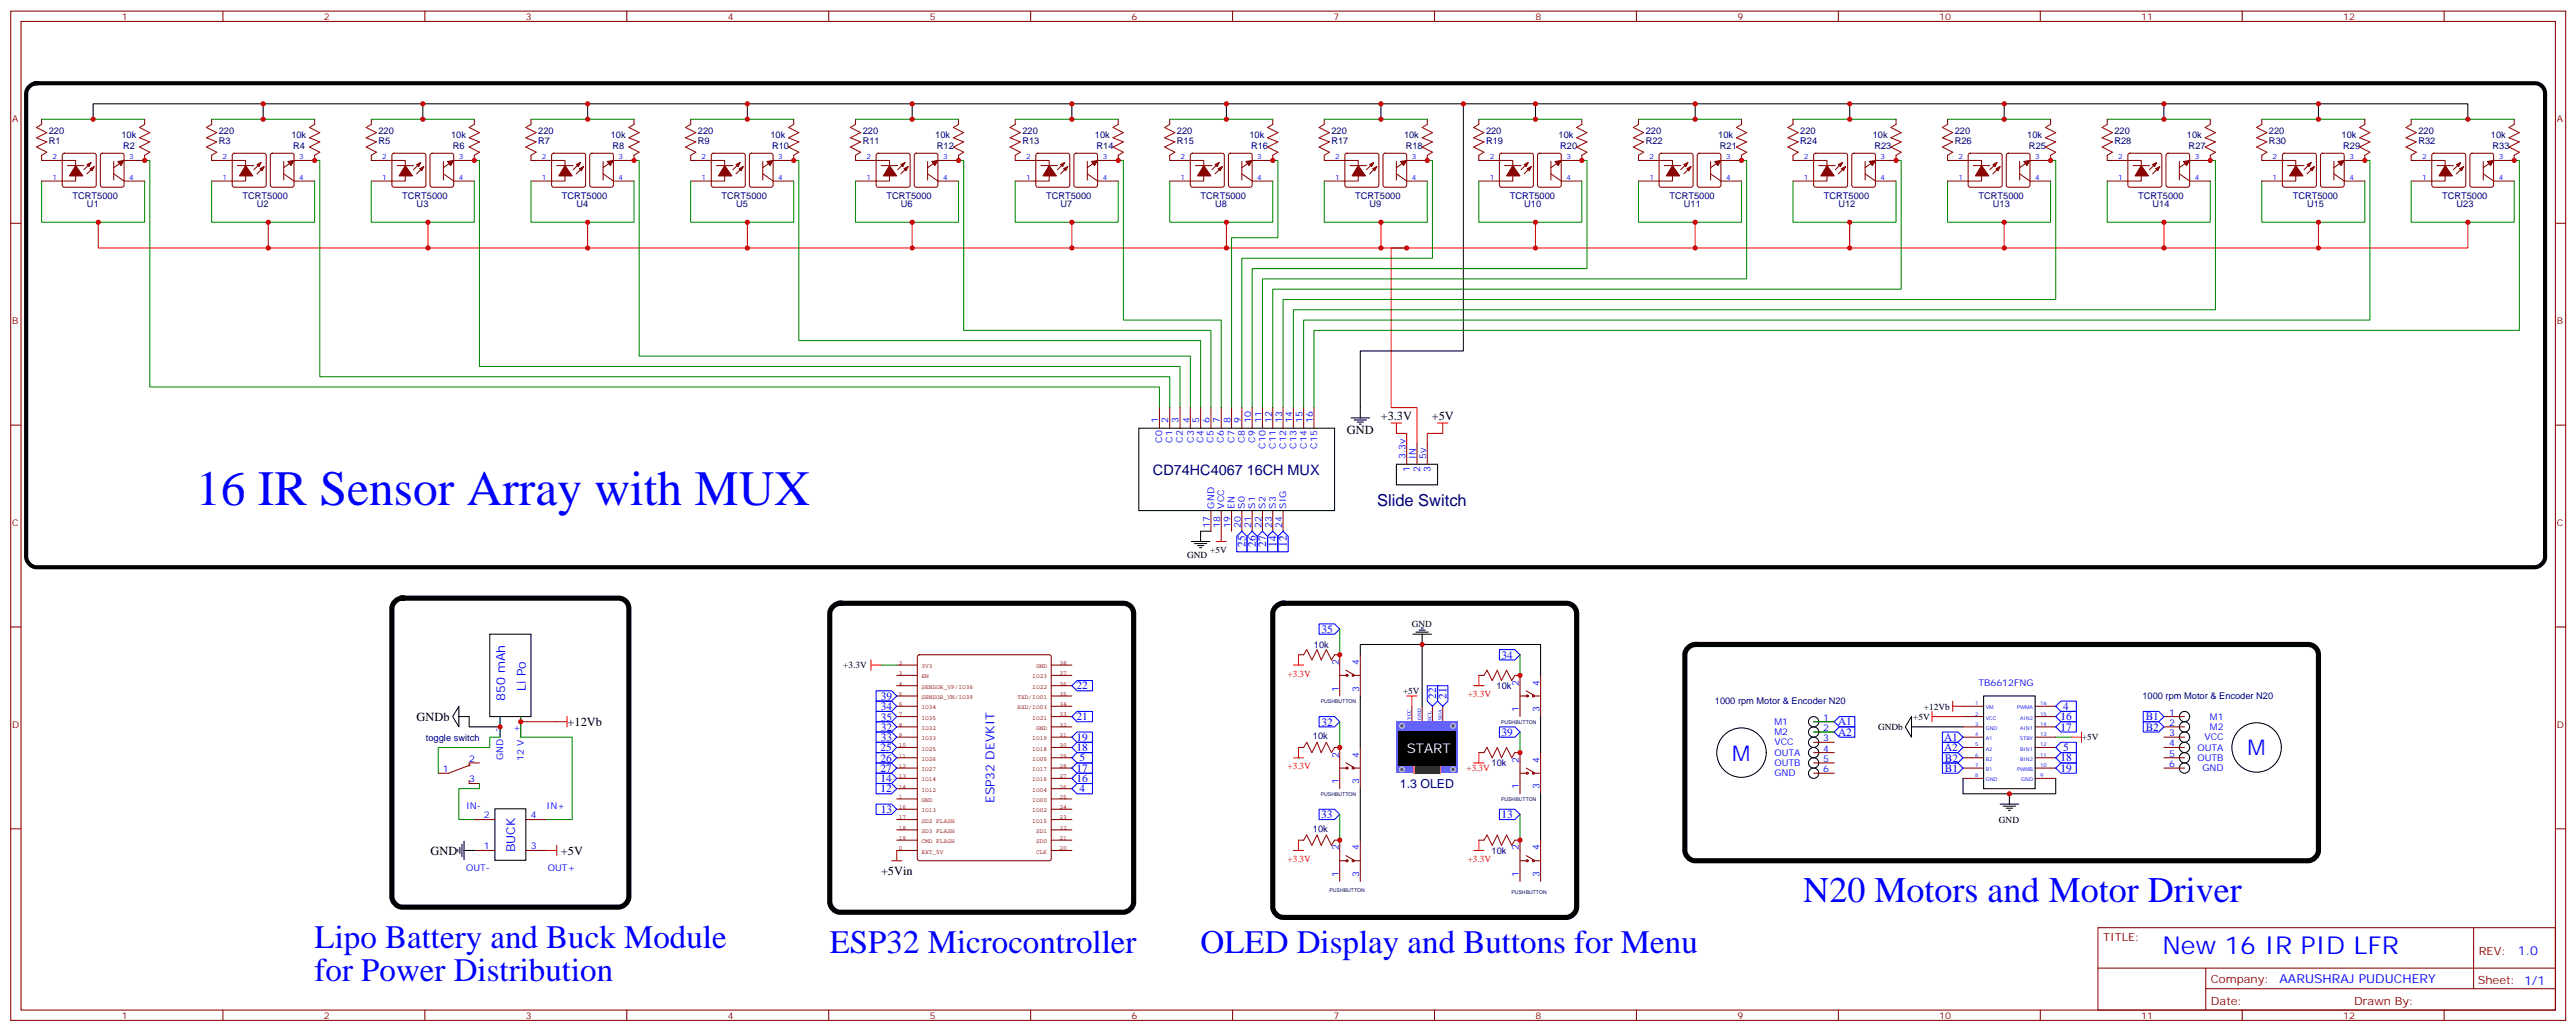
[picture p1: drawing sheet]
<svg xmlns="http://www.w3.org/2000/svg" width="882mm" height="353mm" viewBox="0 0 882 353" stroke-linecap="round" stroke-linejoin="round" font-family="sans-serif">
<defs><g id="words">
<text font-size="16.9" fill="#00f" x="67.2" y="173.1">16 IR Sensor Array with MUX</text>
<text font-size="12.3" fill="#00f" x="617.5" y="309">N20 Motors and Motor Driver</text>
<g font-size="11.3" fill="#00f">
<text x="107.7" y="324.8">Lipo Battery and Buck Module</text>
<text x="284.1" y="326.6">ESP32 Microcontroller</text>
<text x="411.1" y="326.6">OLED Display and Buttons for Menu</text>
<text x="107.7" y="336.1">for Power Distribution</text>
</g>
<text font-size="8.5" fill="#00f" x="740.5" y="326.8">New 16 IR PID LFR</text>
<g font-size="7.4" fill="#00f">
<text x="593.2" y="260.8">M</text>
<text x="769.6" y="258.7">M</text>
</g>
<text font-size="5.6" fill="#000080" x="471.5" y="173.3">Slide Switch</text>
<text font-size="4.9" fill="#000080" x="394.8" y="162.6">CD74HC4067 16CH MUX</text>
<text font-size="4.6" fill="#fff" x="481.7" y="257.8">START</text>
<g font-size="4.2">
<text x="472.8" y="143.9">+3.3V</text>
<text x="490.2" y="143.9">+5V</text>
<text x="461.2" y="148.8">GND</text>
<text x="142.7" y="246.9">GNDb</text>
<text x="194.3" y="248.6">+12Vb</text>
<text x="147.4" y="292.7">GND</text>
<text x="192.1" y="292.7">+5V</text>
<text x="301.7" y="299.8">+5Vin</text>
</g>
<g font-size="4.2" fill="#00f">
<text x="180.1" y="236.6" transform="rotate(-90 180.1 236.6)">Li Po</text>
<text x="173" y="240.2" transform="rotate(-90 173 240.2)">850 mAh</text>
<text x="340.5" y="275.2" transform="rotate(-90 340.5 275.2)">ESP32 DEVKIT</text>
<text x="176.4" y="292" transform="rotate(-90 176.4 292)">BUCK</text>
<text x="862.2" y="327">1.0</text>
<text x="780.6" y="336.6">AARUSHRAJ PUDUCHERY</text>
</g>
<text font-size="4.2" fill="#000080" x="479.3" y="269.8">1.3 OLED</text>
<g font-size="3.9" fill="#00f">
<text x="426.5" y="187.4" transform="rotate(-90 426.5 187.4)">25</text>
<text x="430.1" y="187.4" transform="rotate(-90 430.1 187.4)">26</text>
<text x="433.6" y="187.4" transform="rotate(-90 433.6 187.4)">27</text>
<text x="437.1" y="187.4" transform="rotate(-90 437.1 187.4)">14</text>
<text x="440.7" y="187.4" transform="rotate(-90 440.7 187.4)">12</text>
<text x="452.5" y="216.8">35</text>
<text x="514.2" y="225.6">34</text>
<text x="301.6" y="239.8">39</text>
<text x="368.7" y="236.1">22</text>
<text x="491.8" y="239.4" transform="rotate(-90 491.8 239.4)">22</text>
<text x="495.3" y="239.4" transform="rotate(-90 495.3 239.4)">21</text>
<text x="301.6" y="243.3">34</text>
<text x="706.5" y="243.2">4</text>
<text x="301.6" y="246.8">35</text>
<text x="301.6" y="250.4">32</text>
<text x="368.7" y="246.7">21</text>
<text x="452.5" y="248.5">32</text>
<text x="629.4" y="248.5">A1</text>
<text x="629.4" y="252">A2</text>
<text x="705.6" y="246.7">16</text>
<text x="705.6" y="250.2">17</text>
<text x="734.7" y="246.8">B1</text>
<text x="734.7" y="250.3">B2</text>
<text x="301.4" y="257.3">25</text>
<text x="301.6" y="253.9">33</text>
<text x="368.7" y="253.8">19</text>
<text x="368.7" y="257.3">18</text>
<text x="514.2" y="252.1">39</text>
<text x="665.7" y="253.8">A1</text>
<text x="665.7" y="257.3">A2</text>
<text x="706.5" y="257.3">5</text>
<text x="301.4" y="260.9">26</text>
<text x="369.6" y="260.8">5</text>
<text x="666" y="260.9">B2</text>
<text x="705.6" y="260.8">18</text>
<text x="301.4" y="264.4">27</text>
<text x="301.4" y="267.9">14</text>
<text x="368.7" y="267.9">16</text>
<text x="368.7" y="264.4">17</text>
<text x="666" y="264.4">B1</text>
<text x="705.6" y="264.4">19</text>
<text x="301.4" y="271.4">12</text>
<text x="369.6" y="271.4">4</text>
<text x="301.6" y="278.6">13</text>
<text x="452.5" y="280.2">33</text>
<text x="514.2" y="280.3">13</text>
</g>
<g font-size="3.9" fill="#800">
<text x="720.2" y="322.4">TITLE:</text>
<text x="848.8" y="327">REV:</text>
<text x="757.1" y="336.6">Company:</text>
<text x="848.4" y="337.2">Sheet: 1/1</text>
<text x="757.1" y="344.2">Date:</text>
<text x="806.1" y="344.3">Drawn By:</text>
</g>
<g font-size="3.2" fill="#800">
<text x="41.8" y="6.8">1</text>
<text x="110.9" y="6.8">2</text>
<text x="180.1" y="6.8">3</text>
<text x="249.2" y="6.8">4</text>
<text x="318.3" y="6.8">5</text>
<text x="387.5" y="6.8">6</text>
<text x="456.6" y="6.8">7</text>
<text x="525.8" y="6.8">8</text>
<text x="594.9" y="6.8">9</text>
<text x="664.1" y="6.8">10</text>
<text x="733.2" y="6.8">11</text>
<text x="802.4" y="6.8">12</text>
<text x="4.2" y="41.9">A</text>
<text x="875.6" y="41.9">A</text>
<text x="4.2" y="111.1">B</text>
<text x="875.6" y="111.1">B</text>
<text x="4.2" y="180.2">C</text>
<text x="875.6" y="180.2">C</text>
<text x="4.2" y="249.3">D</text>
<text x="875.6" y="249.3">D</text>
<text x="41.8" y="349">1</text>
<text x="110.9" y="349">2</text>
<text x="180.1" y="349">3</text>
<text x="249.2" y="349">4</text>
<text x="318.3" y="349">5</text>
<text x="387.5" y="349">6</text>
<text x="456.6" y="349">7</text>
<text x="525.8" y="349">8</text>
<text x="594.9" y="349">9</text>
<text x="664.1" y="349">10</text>
<text x="733.2" y="349">11</text>
<text x="802.4" y="349">12</text>
</g>
<g font-size="3.2" fill="#000080">
<text x="16.7" y="46">220</text>
<text x="41.6" y="47.4">10k</text>
<text x="74.9" y="46">220</text>
<text x="99.8" y="47.4">10k</text>
<text x="129.6" y="46">220</text>
<text x="154.4" y="47.4">10k</text>
<text x="184.3" y="46">220</text>
<text x="209.1" y="47.4">10k</text>
<text x="239" y="46">220</text>
<text x="263.8" y="47.4">10k</text>
<text x="295.4" y="46">220</text>
<text x="320.3" y="47.4">10k</text>
<text x="350.1" y="46">220</text>
<text x="374.9" y="47.4">10k</text>
<text x="403" y="46">220</text>
<text x="427.8" y="47.4">10k</text>
<text x="455.9" y="46">220</text>
<text x="480.8" y="47.4">10k</text>
<text x="508.8" y="46">220</text>
<text x="533.7" y="47.4">10k</text>
<text x="563.5" y="46">220</text>
<text x="588.4" y="47.4">10k</text>
<text x="616.4" y="46">220</text>
<text x="641.3" y="47.4">10k</text>
<text x="669.4" y="46">220</text>
<text x="694.2" y="47.4">10k</text>
<text x="724" y="46">220</text>
<text x="748.9" y="47.4">10k</text>
<text x="777" y="46">220</text>
<text x="801.8" y="47.4">10k</text>
<text x="828.1" y="46">220</text>
<text x="852.9" y="47.4">10k</text>
<text x="16.7" y="49.2">R1</text>
<text x="42.1" y="51">R2</text>
<text x="74.9" y="49.2">R3</text>
<text x="100.3" y="51">R4</text>
<text x="129.6" y="49.2">R5</text>
<text x="155" y="51">R6</text>
<text x="184.3" y="49.2">R7</text>
<text x="209.7" y="51">R8</text>
<text x="239" y="49.2">R9</text>
<text x="264.4" y="51">R10</text>
<text x="295.4" y="49.2">R11</text>
<text x="320.8" y="51">R12</text>
<text x="350.1" y="49.2">R13</text>
<text x="375.5" y="51">R14</text>
<text x="403" y="49.2">R15</text>
<text x="428.4" y="51">R16</text>
<text x="455.9" y="49.2">R17</text>
<text x="481.3" y="51">R18</text>
<text x="508.8" y="49.2">R19</text>
<text x="534.3" y="51">R20</text>
<text x="563.5" y="49.2">R22</text>
<text x="588.9" y="51">R21</text>
<text x="616.4" y="49.2">R24</text>
<text x="641.9" y="51">R23</text>
<text x="669.4" y="49.2">R26</text>
<text x="694.8" y="51">R25</text>
<text x="724" y="49.2">R28</text>
<text x="749.5" y="51">R27</text>
<text x="777" y="49.2">R30</text>
<text x="802.4" y="51">R29</text>
<text x="828.1" y="49.2">R32</text>
<text x="853.5" y="51">R33</text>
<text x="24.8" y="68">TCRT5000</text>
<text x="29.8" y="70.9">U1</text>
<text x="83" y="68">TCRT5000</text>
<text x="88" y="70.9">U2</text>
<text x="137.7" y="68">TCRT5000</text>
<text x="142.7" y="70.9">U3</text>
<text x="192.4" y="68">TCRT5000</text>
<text x="197.4" y="70.9">U4</text>
<text x="247.1" y="68">TCRT5000</text>
<text x="252" y="70.9">U5</text>
<text x="303.5" y="68">TCRT5000</text>
<text x="308.5" y="70.9">U6</text>
<text x="358.2" y="68">TCRT5000</text>
<text x="363.2" y="70.9">U7</text>
<text x="411.1" y="68">TCRT5000</text>
<text x="416.1" y="70.9">U8</text>
<text x="464" y="68">TCRT5000</text>
<text x="469" y="70.9">U9</text>
<text x="517" y="68">TCRT5000</text>
<text x="521.9" y="70.9">U10</text>
<text x="571.6" y="68">TCRT5000</text>
<text x="576.6" y="70.9">U11</text>
<text x="624.6" y="68">TCRT5000</text>
<text x="629.5" y="70.9">U12</text>
<text x="677.5" y="68">TCRT5000</text>
<text x="682.4" y="70.9">U13</text>
<text x="732.2" y="68">TCRT5000</text>
<text x="737.1" y="70.9">U14</text>
<text x="785.1" y="68">TCRT5000</text>
<text x="790" y="70.9">U15</text>
<text x="836.2" y="68">TCRT5000</text>
<text x="841.2" y="70.9">U23</text>
<text x="449.9" y="221.9">10k</text>
<text x="512.5" y="236">10k</text>
<text x="733.6" y="239.5">1000 rpm Motor &amp; Encoder N20</text>
<text x="587.2" y="241.2">1000 rpm Motor &amp; Encoder N20</text>
<text x="145.8" y="253.7">toggle switch</text>
<text x="449.6" y="253.2">10k</text>
<text x="510.8" y="262.5">10k</text>
<text x="449.6" y="285">10k</text>
<text x="510.8" y="292.5">10k</text>
</g>
<g font-size="3.2" fill="#00f">
<text x="396.5" y="144.9" transform="rotate(-90 396.5 144.9)">1</text>
<text x="400.1" y="144.9" transform="rotate(-90 400.1 144.9)">2</text>
<text x="403.6" y="145" transform="rotate(-90 403.6 145)">3</text>
<text x="407.4" y="144.9" transform="rotate(-90 407.4 144.9)">4</text>
<text x="410.6" y="144.9" transform="rotate(-90 410.6 144.9)">5</text>
<text x="414.2" y="144.9" transform="rotate(-90 414.2 144.9)">6</text>
<text x="417.7" y="144.9" transform="rotate(-90 417.7 144.9)">7</text>
<text x="421.4" y="144.9" transform="rotate(-90 421.4 144.9)">8</text>
<text x="424.9" y="144.9" transform="rotate(-90 424.9 144.9)">9</text>
<text x="428.4" y="144.9" transform="rotate(-90 428.4 144.9)">10</text>
<text x="431.9" y="144.9" transform="rotate(-90 431.9 144.9)">11</text>
<text x="435.5" y="144.9" transform="rotate(-90 435.5 144.9)">12</text>
<text x="439" y="144.9" transform="rotate(-90 439 144.9)">13</text>
<text x="442.5" y="144.9" transform="rotate(-90 442.5 144.9)">14</text>
<text x="446.1" y="144.9" transform="rotate(-90 446.1 144.9)">15</text>
<text x="449.6" y="144.9" transform="rotate(-90 449.6 144.9)">16</text>
<text x="397.9" y="151.6" transform="rotate(-90 397.9 151.6)">C0</text>
<text x="401.5" y="151.6" transform="rotate(-90 401.5 151.6)">C1</text>
<text x="405" y="151.7" transform="rotate(-90 405 151.7)">C2</text>
<text x="408.8" y="151.6" transform="rotate(-90 408.8 151.6)">C3</text>
<text x="412.1" y="151.6" transform="rotate(-90 412.1 151.6)">C4</text>
<text x="415.6" y="151.6" transform="rotate(-90 415.6 151.6)">C5</text>
<text x="419.1" y="151.6" transform="rotate(-90 419.1 151.6)">C6</text>
<text x="422.8" y="151.6" transform="rotate(-90 422.8 151.6)">C7</text>
<text x="426.3" y="151.6" transform="rotate(-90 426.3 151.6)">C8</text>
<text x="429.8" y="151.6" transform="rotate(-90 429.8 151.6)">C9</text>
<text x="433.4" y="153.6" transform="rotate(-90 433.4 153.6)">C10</text>
<text x="436.9" y="153.6" transform="rotate(-90 436.9 153.6)">C11</text>
<text x="440.4" y="153.6" transform="rotate(-90 440.4 153.6)">C12</text>
<text x="443.9" y="153.6" transform="rotate(-90 443.9 153.6)">C13</text>
<text x="447.5" y="153.6" transform="rotate(-90 447.5 153.6)">C14</text>
<text x="451" y="153.6" transform="rotate(-90 451 153.6)">C15</text>
<text x="481.3" y="157.3" transform="rotate(-90 481.3 157.3)">3.3v</text>
<text x="482.7" y="161.8" transform="rotate(-90 482.7 161.8)">1</text>
<text x="484.9" y="157.3" transform="rotate(-90 484.9 157.3)">IN</text>
<text x="486.3" y="161.8" transform="rotate(-90 486.3 161.8)">2</text>
<text x="488.4" y="157.3" transform="rotate(-90 488.4 157.3)">5v</text>
<text x="489.8" y="161.8" transform="rotate(-90 489.8 161.8)">3</text>
<text x="415.7" y="174.2" transform="rotate(-90 415.7 174.2)">GND</text>
<text x="419.2" y="174.2" transform="rotate(-90 419.2 174.2)">VCC</text>
<text x="422.8" y="174.2" transform="rotate(-90 422.8 174.2)">EN</text>
<text x="426.3" y="174.2" transform="rotate(-90 426.3 174.2)">S0</text>
<text x="429.8" y="174.2" transform="rotate(-90 429.8 174.2)">S1</text>
<text x="433.4" y="174.2" transform="rotate(-90 433.4 174.2)">S2</text>
<text x="436.9" y="174.2" transform="rotate(-90 436.9 174.2)">S3</text>
<text x="440.4" y="174.2" transform="rotate(-90 440.4 174.2)">SIG</text>
<text x="414.3" y="180.7" transform="rotate(-90 414.3 180.7)">17</text>
<text x="417.8" y="180.7" transform="rotate(-90 417.8 180.7)">18</text>
<text x="421.4" y="180.7" transform="rotate(-90 421.4 180.7)">19</text>
<text x="424.9" y="180.7" transform="rotate(-90 424.9 180.7)">20</text>
<text x="428.4" y="180.7" transform="rotate(-90 428.4 180.7)">21</text>
<text x="431.9" y="180.7" transform="rotate(-90 431.9 180.7)">22</text>
<text x="435.5" y="180.7" transform="rotate(-90 435.5 180.7)">23</text>
<text x="439" y="180.7" transform="rotate(-90 439 180.7)">24</text>
<text x="458.4" y="227.8" transform="rotate(-90 458.4 227.8)">2</text>
<text x="465.5" y="227.8" transform="rotate(-90 465.5 227.8)">4</text>
<text x="458.4" y="236.9" transform="rotate(-90 458.4 236.9)">1</text>
<text x="465.5" y="236.9" transform="rotate(-90 465.5 236.9)">3</text>
<text x="520.1" y="234.9" transform="rotate(-90 520.1 234.9)">2</text>
<text x="527.2" y="234.9" transform="rotate(-90 527.2 234.9)">4</text>
<text x="677.5" y="234.9">TB6612FNG</text>
<text x="520.1" y="244" transform="rotate(-90 520.1 244)">1</text>
<text x="527.2" y="244" transform="rotate(-90 527.2 244)">3</text>
<text x="742.7" y="245.1">1</text>
<text x="170.9" y="250.8" transform="rotate(-90 170.9 250.8)">-</text>
<text x="177.9" y="250.8" transform="rotate(-90 177.9 250.8)">+</text>
<text x="607.6" y="248.3">M1</text>
<text x="607.6" y="251.8">M2</text>
<text x="624.3" y="246.9">1</text>
<text x="624.3" y="250.4">2</text>
<text x="742.7" y="248.6">2</text>
<text x="756.7" y="246.5">M1</text>
<text x="756.7" y="250">M2</text>
<text x="607.6" y="255.3">VCC</text>
<text x="624.3" y="253.9">3</text>
<text x="624.3" y="257.5">4</text>
<text x="742.7" y="252.2">3</text>
<text x="742.7" y="255.7">4</text>
<text x="752.5" y="257.1">OUTA</text>
<text x="754.8" y="253.6">VCC</text>
<text x="160.7" y="261">2</text>
<text x="172.3" y="260.5" transform="rotate(-90 172.3 260.5)">GND</text>
<text x="179.4" y="260.5" transform="rotate(-90 179.4 260.5)">12 V</text>
<text x="458.4" y="259.6" transform="rotate(-90 458.4 259.6)">2</text>
<text x="465.5" y="259.6" transform="rotate(-90 465.5 259.6)">4</text>
<text x="520.1" y="261.3" transform="rotate(-90 520.1 261.3)">2</text>
<text x="527.2" y="261.3" transform="rotate(-90 527.2 261.3)">4</text>
<text x="607.6" y="258.9">OUTA</text>
<text x="607.6" y="262.4">OUTB</text>
<text x="624.3" y="261">5</text>
<text x="742.7" y="259.2">5</text>
<text x="742.7" y="262.7">6</text>
<text x="752.5" y="260.6">OUTB</text>
<text x="151.6" y="264.5">1</text>
<text x="160.7" y="268">3</text>
<text x="458.4" y="268.6" transform="rotate(-90 458.4 268.6)">1</text>
<text x="465.5" y="268.6" transform="rotate(-90 465.5 268.6)">3</text>
<text x="607.6" y="265.9">GND</text>
<text x="624.3" y="264.5">6</text>
<text x="754.2" y="264.2">GND</text>
<text x="520.1" y="270.4" transform="rotate(-90 520.1 270.4)">1</text>
<text x="527.2" y="270.4" transform="rotate(-90 527.2 270.4)">3</text>
<text x="159.6" y="277.2">IN-</text>
<text x="165.7" y="280.2">2</text>
<text x="181.8" y="280.2">4</text>
<text x="187.2" y="277.2">IN+</text>
<text x="165.7" y="290.8">1</text>
<text x="181.8" y="290.8">3</text>
<text x="458.4" y="291.3" transform="rotate(-90 458.4 291.3)">2</text>
<text x="465.5" y="291.3" transform="rotate(-90 465.5 291.3)">4</text>
<text x="520.1" y="291.3" transform="rotate(-90 520.1 291.3)">2</text>
<text x="527.2" y="291.3" transform="rotate(-90 527.2 291.3)">4</text>
<text x="159.6" y="298.4">OUT-</text>
<text x="187.6" y="298.4">OUT+</text>
<text x="458.4" y="300.4" transform="rotate(-90 458.4 300.4)">1</text>
<text x="465.5" y="300.4" transform="rotate(-90 465.5 300.4)">3</text>
<text x="520.1" y="300.4" transform="rotate(-90 520.1 300.4)">1</text>
<text x="527.2" y="300.4" transform="rotate(-90 527.2 300.4)">3</text>
</g>
<g font-size="3.2">
<text x="406.5" y="191.1">GND</text>
<text x="414.4" y="189.5">+5V</text>
<text x="483.4" y="214.8">GND</text>
<text x="288.7" y="229">+3.3V</text>
<text x="480.5" y="237.8">+5V</text>
<text x="658.8" y="243">+12Vb</text>
<text x="643.1" y="250.1">GNDb</text>
<text x="655.1" y="246.6">+5V</text>
<text x="712.9" y="253.6">+5V</text>
<text x="684.5" y="281.9">GND</text>
</g>
<g font-size="3.2" fill="#f00">
<text x="440.9" y="231.8">+3.3V</text>
<text x="502.6" y="238.8">+3.3V</text>
<text x="440.9" y="263.5">+3.3V</text>
<text x="502.2" y="264.2">+3.3V</text>
<text x="440.9" y="295.3">+3.3V</text>
<text x="502.6" y="295.3">+3.3V</text>
</g>
<g font-size="2.5" fill="#00f">
<text x="18" y="54.6">2</text>
<text x="44.2" y="54.6">3</text>
<text x="76.2" y="54.6">2</text>
<text x="102.4" y="54.6">3</text>
<text x="130.9" y="54.6">2</text>
<text x="157.1" y="54.6">3</text>
<text x="185.5" y="54.6">2</text>
<text x="211.8" y="54.6">3</text>
<text x="240.2" y="54.6">2</text>
<text x="266.5" y="54.6">3</text>
<text x="296.7" y="54.6">2</text>
<text x="322.9" y="54.6">3</text>
<text x="351.3" y="54.6">2</text>
<text x="377.6" y="54.6">3</text>
<text x="404.3" y="54.6">2</text>
<text x="430.5" y="54.6">3</text>
<text x="457.2" y="54.6">2</text>
<text x="483.4" y="54.6">3</text>
<text x="510.1" y="54.6">2</text>
<text x="536.4" y="54.6">3</text>
<text x="564.8" y="54.6">2</text>
<text x="591" y="54.6">3</text>
<text x="617.7" y="54.6">2</text>
<text x="644" y="54.6">3</text>
<text x="670.6" y="54.6">2</text>
<text x="696.9" y="54.6">3</text>
<text x="725.3" y="54.6">2</text>
<text x="751.6" y="54.6">3</text>
<text x="778.2" y="54.6">2</text>
<text x="804.5" y="54.6">3</text>
<text x="829.4" y="54.6">2</text>
<text x="855.6" y="54.6">3</text>
<text x="18" y="61.7">1</text>
<text x="44.2" y="61.7">4</text>
<text x="76.2" y="61.7">1</text>
<text x="102.4" y="61.7">4</text>
<text x="130.9" y="61.7">1</text>
<text x="157.1" y="61.7">4</text>
<text x="185.5" y="61.7">1</text>
<text x="211.8" y="61.7">4</text>
<text x="240.2" y="61.7">1</text>
<text x="266.5" y="61.7">4</text>
<text x="296.7" y="61.7">1</text>
<text x="322.9" y="61.7">4</text>
<text x="351.3" y="61.7">1</text>
<text x="377.6" y="61.7">4</text>
<text x="404.3" y="61.7">1</text>
<text x="430.5" y="61.7">4</text>
<text x="457.2" y="61.7">1</text>
<text x="483.4" y="61.7">4</text>
<text x="510.1" y="61.7">1</text>
<text x="536.4" y="61.7">4</text>
<text x="564.8" y="61.7">1</text>
<text x="591" y="61.7">4</text>
<text x="617.7" y="61.7">1</text>
<text x="644" y="61.7">4</text>
<text x="670.6" y="61.7">1</text>
<text x="696.9" y="61.7">4</text>
<text x="725.3" y="61.7">1</text>
<text x="751.6" y="61.7">4</text>
<text x="778.2" y="61.7">1</text>
<text x="804.5" y="61.7">4</text>
<text x="829.4" y="61.7">1</text>
<text x="855.6" y="61.7">4</text>
</g>
<g font-size="2.1" fill="#840000">
<text x="307.8" y="227.8">2</text>
<text x="362.8" y="227.8">38</text>
<text x="307.8" y="231.3">3</text>
<text x="315.5" y="232.4">EN</text>
<text x="315.5" y="228.9">3V3</text>
<text x="353.5" y="232.4">IO23</text>
<text x="354.8" y="228.9">GND</text>
<text x="362.8" y="231.3">37</text>
<text x="307.8" y="238.4">5</text>
<text x="307.8" y="234.8">4</text>
<text x="315.5" y="239.5">SENSOR_VN/IO39</text>
<text x="315.5" y="235.9">SENSOR_VP/IO36</text>
<text x="348.4" y="239.5">TXD/IO01</text>
<text x="353.5" y="235.9">IO22</text>
<text x="362.8" y="238.4">35</text>
<text x="362.8" y="234.8">36</text>
<text x="307.8" y="245.4">7</text>
<text x="307.8" y="241.9">6</text>
<text x="315.5" y="243">IO34</text>
<text x="348.4" y="243">RXD/IO03</text>
<text x="362.8" y="245.4">33</text>
<text x="362.8" y="241.9">34</text>
<text x="307.8" y="249">8</text>
<text x="315.5" y="250">IO32</text>
<text x="315.5" y="246.5">IO35</text>
<text x="353.5" y="246.5">IO21</text>
<text x="354.8" y="250">GND</text>
<text x="362.8" y="249">32</text>
<text x="307.8" y="256">10</text>
<text x="307.8" y="252.5">9</text>
<text x="315.5" y="257.1">IO25</text>
<text x="315.5" y="253.6">IO33</text>
<text x="353.5" y="257.1">IO18</text>
<text x="353.5" y="253.6">IO19</text>
<text x="362.8" y="256">30</text>
<text x="362.8" y="252.5">31</text>
<text x="307.8" y="263.1">12</text>
<text x="307.8" y="259.5">11</text>
<text x="315.5" y="260.6">IO26</text>
<text x="353.5" y="260.6">IO05</text>
<text x="362.8" y="263.1">28</text>
<text x="362.8" y="259.5">29</text>
<text x="307.8" y="266.6">13</text>
<text x="315.5" y="267.7">IO14</text>
<text x="315.5" y="264.2">IO27</text>
<text x="353.5" y="267.7">IO16</text>
<text x="353.5" y="264.2">IO17</text>
<text x="362.8" y="266.6">27</text>
<text x="307.8" y="273.6">1</text>
<text x="307.8" y="270.1">14</text>
<text x="315.5" y="274.7">GND</text>
<text x="315.5" y="271.2">IO12</text>
<text x="353.5" y="274.7">IO00</text>
<text x="353.5" y="271.2">IO04</text>
<text x="362.8" y="273.6">25</text>
<text x="362.8" y="270.1">26</text>
<text x="307.8" y="280.7">17</text>
<text x="307.8" y="277.2">16</text>
<text x="315.5" y="281.8">SD2 FLASH</text>
<text x="315.5" y="278.3">IO13</text>
<text x="353.5" y="281.8">IO15</text>
<text x="353.5" y="278.3">IO02</text>
<text x="362.8" y="280.7">23</text>
<text x="362.8" y="277.2">24</text>
<text x="307.8" y="287.8">19</text>
<text x="307.8" y="284.2">18</text>
<text x="315.5" y="285.3">SD3 FLASH</text>
<text x="354.8" y="285.3">SD1</text>
<text x="362.8" y="287.8">21</text>
<text x="362.8" y="284.2">22</text>
<text x="307.8" y="291.3">0</text>
<text x="315.5" y="292.4">EXT_5V</text>
<text x="315.5" y="288.9">CMD FLASH</text>
<text x="354.8" y="292.4">CLK</text>
<text x="354.8" y="288.9">SD0</text>
<text x="362.8" y="291.3">20</text>
</g>
<g font-size="1.8" fill="#000080">
<text x="452.3" y="240.8">PUSHBUTTON</text>
<text x="514" y="247.9">PUSHBUTTON</text>
<text x="452.3" y="272.6">PUSHBUTTON</text>
<text x="514" y="274.4">PUSHBUTTON</text>
<text x="455.2" y="305.4">PUSHBUTTON</text>
<text x="517.5" y="306.1">PUSHBUTTON</text>
</g>
<g font-size="1.8" fill="#00f">
<text x="676.4" y="241.6">1</text>
<text x="676.4" y="245.1">2</text>
<text x="679.9" y="243">VM</text>
<text x="690.7" y="243">PWMA</text>
<text x="698.6" y="245.1">15</text>
<text x="698.6" y="241.6">16</text>
<text x="483.1" y="246.6" transform="rotate(-90 483.1 246.6)">VCC</text>
<text x="486.6" y="246.5" transform="rotate(-90 486.6 246.5)">GND</text>
<text x="490.1" y="246.9" transform="rotate(-90 490.1 246.9)">SCL</text>
<text x="493.7" y="246.5" transform="rotate(-90 493.7 246.5)">SDA</text>
<text x="676.4" y="248.6">3</text>
<text x="679.9" y="246.5">VCC</text>
<text x="679.9" y="250">GND</text>
<text x="691.8" y="250">AIN1</text>
<text x="691.8" y="246.5">AIN2</text>
<text x="698.6" y="248.6">14</text>
<text x="676.4" y="252.2">4</text>
<text x="676.4" y="255.7">5</text>
<text x="679.9" y="253.6">A1</text>
<text x="679.9" y="257.1">A2</text>
<text x="691.6" y="253.6">STBY</text>
<text x="691.8" y="257.1">BIN1</text>
<text x="698.6" y="255.7">12</text>
<text x="698.6" y="252.2">13</text>
<text x="676.4" y="259.2">6</text>
<text x="676.4" y="262.7">7</text>
<text x="679.9" y="260.6">B2</text>
<text x="691.8" y="260.6">BIN2</text>
<text x="698.6" y="262.7">10</text>
<text x="698.6" y="259.2">11</text>
<text x="676.4" y="266.3">8</text>
<text x="679.9" y="264.2">B1</text>
<text x="679.9" y="267.7">GND</text>
<text x="690.7" y="264.2">PWMB</text>
<text x="692.1" y="267.7">GND</text>
<text x="698.6" y="266.3">9</text>
</g>
</g></defs>
<g fill="none" stroke="#870000" stroke-width=".35">
<path d="M3.7 3.8h874.9v345.7h-874.9zM7.2 7.3h867.8v338.7h-867.8zM76.3 3.8v3.5M145.5 3.8v3.5M214.6 3.8v3.5M283.8 3.8v3.5M352.9 3.8v3.5M422.1 3.8v3.5M491.2 3.8v3.5M560.4 3.8v3.5M629.5 3.8v3.5M698.6 3.8v3.5"/>
<path d="M767.8 3.8v3.5M836.9 3.8v3.5M14.3 53.2v1.8h11.6v7h-11.6M14.3 40.9v1.7M21.5 52.7l.5-.2h10.2l.5 .2 .2 .5v10.2l-.2 .5-.5 .2h-10.2l-.5-.2-.2-.5v-10.2zM23.1 56.7h5.6M31.2 55.7l-2.5 2.4M32.2 57.1l-2.4 2.4M34.6 52.7l.5-.2h6.7l.5 .2 .2 .5v10.2l-.3 .5-.4 .2h-6.7l-.5-.2-.2-.5v-10.2zM38.9 59.5l3.6 2.5h7M38.9 55.3v6.4M49.5 53.2v1.8h-7l-3.6 2.4"/>
<path d="M49.5 40.9v1.7M72.5 53.2v1.8h11.6v7h-11.6M72.5 40.9v1.7M79.8 52.7l.4-.2h10.3l.5 .2 .2 .5v10.2l-.3 .5-.4 .2h-10.3l-.5-.2-.2-.5v-10.2zM81.3 56.7h5.6M89.4 55.7l-2.5 2.4M90.5 57.1l-2.5 2.4M92.8 52.7l.5-.2h6.7l.5 .2 .2 .5v10.2l-.3 .5-.4 .2h-6.7l-.5-.2-.2-.5v-10.2zM97.2 59.5l3.5 2.5h7M97.2 55.3v6.4M107.7 53.2v1.8h-7l-3.5 2.4M107.7 40.9v1.7"/>
<path d="M127.1 53.2v1.8h11.7v7h-11.7M127.1 40.9v1.7M134.4 52.7l.5-.2h10.2l.5 .2 .2 .5v10.2l-.2 .5-.5 .2h-10.2l-.5-.2-.2-.5v-10.2zM136 56.7h5.6M144.1 55.7l-2.5 2.4M145.1 57.1l-2.4 2.4M147.5 52.7l.5-.2h6.7l.5 .2 .2 .5v10.2l-.3 .5-.4 .2h-6.7l-.5-.2-.3-.5v-10.2zM151.8 59.5l3.6 2.5h7M151.8 55.3v6.4M162.4 53.2v1.8h-7l-3.6 2.4M162.4 40.9v1.7M181.8 53.2v1.8h11.7v7h-11.7"/>
<path d="M181.8 40.9v1.7M189.1 52.7l.5-.2h10.2l.5 .2 .2 .5v10.2l-.2 .5-.5 .2h-10.2l-.5-.2-.2-.5v-10.2zM190.6 56.7h5.7M198.8 55.7l-2.5 2.4M199.8 57.1l-2.5 2.4M202.2 52.7l.4-.2h6.7l.5 .2 .2 .5v10.2l-.2 .5-.5 .2h-6.7l-.5-.2-.2-.5v-10.2zM206.5 59.5l3.5 2.5h7.1M206.5 55.3v6.4M217.1 53.2v1.8h-7.1l-3.5 2.4M217.1 40.9v1.7M236.5 53.2v1.8h11.6v7h-11.6M236.5 40.9v1.7"/>
<path d="M243.8 52.7l.5-.2h10.2l.5 .2 .2 .5v10.2l-.2 .5-.5 .2h-10.2l-.5-.2-.2-.5v-10.2zM245.3 56.7h5.7M253.4 55.7l-2.4 2.4M254.5 57.1l-2.5 2.4M256.8 52.7l.5-.2h6.7l.5 .2 .2 .5v10.2l-.2 .5-.5 .2h-6.7l-.5-.2-.2-.5v-10.2zM261.2 59.5l3.5 2.5h7.1M261.2 55.3v6.4M271.8 53.2v1.8h-7.1l-3.5 2.4M271.8 40.9v1.7M292.9 53.2v1.8h11.7v7h-11.7M292.9 40.9v1.7M300.2 52.7l.5-.2h10.2l.5 .2 .2 .5v10.2l-.2 .5-.5 .2h-10.2l-.5-.2-.2-.5v-10.2z"/>
<path d="M301.8 56.7h5.6M309.9 55.7l-2.5 2.4M310.9 57.1l-2.4 2.4M313.3 52.7l.5-.2h6.7l.5 .2 .2 .5v10.2l-.3 .5-.4 .2h-6.7l-.5-.2-.2-.5v-10.2zM317.6 59.5l3.6 2.5h7M317.6 55.3v6.4M328.2 53.2v1.8h-7l-3.6 2.4M328.2 40.9v1.7M347.6 53.2v1.8h11.7v7h-11.7M347.6 40.9v1.7M354.9 52.7l.5-.2h10.2l.5 .2 .2 .5v10.2l-.2 .5-.5 .2h-10.2l-.5-.2-.2-.5v-10.2zM356.4 56.7h5.7"/>
<path d="M364.6 55.7l-2.5 2.4M365.6 57.1l-2.5 2.4M368 52.7l.4-.2h6.7l.5 .2 .2 .5v10.2l-.2 .5-.5 .2h-6.7l-.5-.2-.2-.5v-10.2zM372.3 59.5l3.5 2.5h7.1M372.3 55.3v6.4M382.9 53.2v1.8h-7.1l-3.5 2.4M382.9 40.9v1.7M400.5 53.2v1.8h11.7v7h-11.7M400.5 40.9v1.7M407.8 52.7l.5-.2h10.2l.5 .2 .2 .5v10.2l-.2 .5-.5 .2h-10.2l-.5-.2-.2-.5v-10.2zM409.4 56.7h5.6M417.5 55.7l-2.5 2.4"/>
<path d="M418.5 57.1l-2.4 2.4M420.9 52.7l.5-.2h6.7l.5 .2 .2 .5v10.2l-.3 .5-.4 .2h-6.7l-.5-.2-.2-.5v-10.2zM425.2 59.5l3.6 2.5h7M425.2 55.3v6.4M435.8 53.2v1.8h-7l-3.6 2.4M435.8 40.9v1.7M453.5 53.2v1.8h11.6v7h-11.6M453.5 40.9v1.7M460.8 52.7l.4-.2h10.3l.5 .2 .2 .5v10.2l-.3 .5-.4 .2h-10.3l-.5-.2-.2-.5v-10.2zM462.3 56.7h5.6M470.4 55.7l-2.5 2.4M471.5 57.1l-2.5 2.4"/>
<path d="M473.8 52.7l.5-.2h6.7l.5 .2 .2 .5v10.2l-.3 .5-.4 .2h-6.7l-.5-.2-.2-.5v-10.2zM478.2 59.5l3.5 2.5h7M478.2 55.3v6.4M488.7 53.2v1.8h-7l-3.5 2.4M488.7 40.9v1.7M506.4 53.2v1.8h11.6v7h-11.6M506.4 40.9v1.7M513.7 52.7l.4-.2h10.3l.5 .2 .2 .5v10.2l-.3 .5-.4 .2h-10.3l-.5-.2-.2-.5v-10.2zM515.2 56.7h5.6M523.3 55.7l-2.5 2.4M524.4 57.1l-2.5 2.4M526.7 52.7l.5-.2h6.7l.5 .2 .2 .5v10.2l-.2 .5-.5 .2h-6.7l-.5-.2-.2-.5v-10.2z"/>
<path d="M531.1 59.5l3.5 2.5h7.1M531.1 55.3v6.4M541.7 53.2v1.8h-7.1l-3.5 2.4M541.7 40.9v1.7M561.1 53.2v1.8h11.6v7h-11.6M561.1 40.9v1.7M568.3 52.7l.5-.2h10.2l.5 .2 .3 .5v10.2l-.3 .5-.5 .2h-10.2l-.5-.2-.2-.5v-10.2zM569.9 56.7h5.6M578 55.7l-2.5 2.4M579 57.1l-2.4 2.4M581.4 52.7l.5-.2h6.7l.5 .2 .2 .5v10.2l-.3 .5-.4 .2h-6.7l-.5-.2-.2-.5v-10.2zM585.8 59.5l3.5 2.5h7"/>
<path d="M585.8 55.3v6.4M596.3 53.2v1.8h-7l-3.5 2.4M596.3 40.9v1.7M614 53.2v1.8h11.6v7h-11.6M614 40.9v1.7M621.3 52.7l.4-.2h10.3l.5 .2 .2 .5v10.2l-.3 .5-.4 .2h-10.3l-.5-.2-.2-.5v-10.2zM622.8 56.7h5.6M630.9 55.7l-2.5 2.4M632 57.1l-2.5 2.4M634.3 52.7l.5-.2h6.7l.5 .2 .2 .5v10.2l-.2 .5-.5 .2h-6.7l-.5-.2-.2-.5v-10.2zM638.7 59.5l3.5 2.5h7.1M638.7 55.3v6.4"/>
<path d="M649.3 53.2v1.8h-7.1l-3.5 2.4M649.3 40.9v1.7M666.9 53.2v1.8h11.6v7h-11.6M666.9 40.9v1.7M674.2 52.7l.5-.2h10.2l.5 .2 .2 .5v10.2l-.2 .5-.5 .2h-10.2l-.5-.2-.3-.5v-10.2zM675.7 56.7h5.7M683.8 55.7l-2.4 2.4M684.9 57.1l-2.5 2.4M687.2 52.7l.5-.2h6.7l.5 .2 .2 .5v10.2l-.2 .5-.5 .2h-6.7l-.5-.2-.2-.5v-10.2zM691.6 59.5l3.5 2.5h7.1M691.6 55.3v6.4M702.2 53.2v1.8h-7.1l-3.5 2.4"/>
<path d="M702.2 40.9v1.7M721.6 53.2v1.8h11.6v7h-11.6M721.6 40.9v1.7M728.9 52.7l.4-.2h10.3l.5 .2 .2 .5v10.2l-.3 .5-.4 .2h-10.3l-.5-.2-.2-.5v-10.2zM730.4 56.7h5.6M738.5 55.7l-2.5 2.4M739.6 57.1l-2.5 2.4M741.9 52.7l.5-.2h6.7l.5 .2 .2 .5v10.2l-.2 .5-.5 .2h-6.7l-.5-.2-.2-.5v-10.2zM746.3 59.5l3.5 2.5h7M746.3 55.3v6.4M756.8 53.2v1.8h-7l-3.5 2.4M756.8 40.9v1.7"/>
<path d="M774.5 53.2v1.8h11.6v7h-11.6M774.5 40.9v1.7M781.8 52.7l.4-.2h10.3l.5 .2 .2 .5v10.2l-.2 .5-.5 .2h-10.3l-.4-.2-.3-.5v-10.2zM783.3 56.7h5.7M791.4 55.7l-2.4 2.4M792.5 57.1l-2.5 2.4M794.8 52.7l.5-.2h6.7l.5 .2 .2 .5v10.2l-.2 .5-.5 .2h-6.7l-.5-.2-.2-.5v-10.2zM799.2 59.5l3.5 2.5h7.1M799.2 55.3v6.4M809.8 53.2v1.8h-7.1l-3.5 2.4M809.8 40.9v1.7M825.6 53.2v1.8h11.7v7h-11.7"/>
<path d="M825.6 40.9v1.7M832.9 52.7l.5-.2h10.2l.5 .2 .2 .5v10.2l-.2 .5-.5 .2h-10.2l-.5-.2-.2-.5v-10.2zM834.5 56.7h5.6M842.6 55.7l-2.5 2.4M843.6 57.1l-2.4 2.4M846 52.7l.5-.2h6.7l.5 .2 .2 .5v10.2l-.3 .5-.4 .2h-6.7l-.5-.2-.3-.5v-10.2zM850.3 55.3v6.4M850.3 59.5l3.6 2.5h7M860.9 53.2v1.8h-7l-3.6 2.4M860.9 40.9v1.7M3.7 76.5h3.5M875 76.5h3.6"/>
<path d="M397 139.6v7.1M400.5 139.6v7.1M404.1 139.6v7.1M407.6 139.6v7.1M411.1 139.6v7.1M414.7 139.6v7.1M418.2 139.6v7.1M421.7 139.6v7.1M425.2 139.6v7.1M428.8 139.6v7.1M432.3 139.6v7.1M435.8 139.6v7.1"/>
<path d="M439.3 139.6v7.1M442.9 139.6v7.1M446.4 139.6v7.1M449.9 139.6v7.1M3.7 145.6h3.5M875 145.6h3.6M414.7 174.9v7.1M418.2 174.9v7.1M421.7 174.9v7.1M425.2 174.9v7.1M428.8 174.9v7.1M432.3 174.9v7.1"/>
<path d="M435.8 174.9v7.1M439.3 174.9v7.1M3.7 214.8h3.5M875 214.8h3.6M314.3 224.5l.5-.2h44.5l.6 .4 .1 69.4-.5 .7-44.7 .1-.6-.5-.1-69.4zM483.4 241.9v5.3M487 241.9v5.3M490.5 241.9v5.3M494 241.9v5.3M621 247.2h7.1M621 250.8h7.1M621 254.3h7.1"/>
<path d="M621 257.8h7.1M672.2 245.5h7M672.2 249h7M672.2 252.5h7M672.2 256h7M672.2 259.6h7M672.2 241.9h7M696.9 245.5h7M696.9 249h7M696.9 252.5h7M696.9 256h7M696.9 259.6h7"/>
<path d="M696.9 241.9h7M741 245.5h7M741 249h7M741 252.5h7M741 256h7M741 259.6h7M621 261.3h7.1M621 264.9h7.1M672.2 263.1h7M672.2 266.6h7M696.9 263.1h7M696.9 266.6h7"/>
<path d="M741 263.1h7M3.7 283.9h3.5M875 283.9h3.6M718.4 317.8h156.6v28.2h-156.6zM847 317.8v20.9M718.4 331.6h156.5M755.3 338.7h119.6M755.3 331.6v14.1M76.3 346v3.5M145.5 346v3.5M214.6 346v3.5M283.8 346v3.5"/>
<path d="M352.9 346v3.5M422.1 346v3.5M491.2 346v3.5M560.4 346v3.5M629.5 346v3.5M698.6 346v3.5M767.8 346v3.5M836.9 346v3.5"/>
</g>
<g fill="none" stroke="#f00" stroke-width=".35">
<path d="M33.7 76.1v8.8h58.2v-8.8M146.5 76.1v8.8h-54.6M201.2 76.1v8.8h-54.7M255.9 76.1v8.8h-54.7M312.3 76.1v8.8h-56.4M367 76.1v8.8h-54.7M419.9 76.1v8.8h-52.9M472.9 76.1v8.8h-53M525.8 76.1v8.8h-52.9M580.5 76.1v8.8h-54.7M633.4 76.1v8.8h-52.9M686.3 76.1v8.8h-52.9"/>
<path d="M741 76.1v8.8h-54.7M793.9 76.1v8.8h-52.9M845 76.1v8.8h-51.1M481.7 84.9h-5.3v54.7h8.8v12.4"/>
</g>
<g fill="none" stroke="#000" stroke-width=".35">
<path d="M90.1 35.6h54.7v5.3M144.8 35.6h56.4v5.3M201.2 35.6h54.7v5.3M255.9 35.6h56.4v5.3M312.3 35.6h54.7v5.3M367 35.6h52.9v5.3M419.9 35.6h53v5.3M472.9 35.6h52.9v5.3M501.1 35.6v84.6h-35.3v19.4M525.8 35.6h54.7v5.3M580.5 35.6h52.9v5.3M633.4 35.6h52.9v5.3"/>
<path d="M686.3 35.6h54.7v5.3M741 35.6h52.9v5.3M793.9 35.6h51.1v5.3M31.9 40.9v-5.3h58.2v5.3M390 146.7h67v28.2h-67zM679.2 238.4h17.7v31.8h-17.7z"/>
<circle cx="596.3" cy="257.8" r="8.5"/>
<circle cx="621" cy="247.2" r="1.76"/>
<circle cx="621" cy="254.3" r="1.76"/>
<circle cx="621" cy="250.8" r="1.76"/>
<circle cx="621" cy="257.8" r="1.76"/>
<circle cx="748" cy="256" r="1.76"/>
<circle cx="748" cy="249" r="1.76"/>
<circle cx="748" cy="259.6" r="1.76"/>
<circle cx="748" cy="252.5" r="1.76"/>
<circle cx="748" cy="245.5" r="1.76"/>
<circle cx="772.7" cy="256" r="8.5"/>
<circle cx="621" cy="264.9" r="1.76"/>
<circle cx="621" cy="261.3" r="1.76"/>
<circle cx="748" cy="263.1" r="1.76"/>
</g>
<g fill="none" stroke="#008700" stroke-width=".35">
<path d="M14.3 40.9h35.2M49.5 55h1.8v77.6h345.7v7M72.5 40.9h35.2M107.7 55h1.8v74h291v10.6M127.1 40.9h35.3M162.4 55h1.8v70.5h239.9v14.1M181.8 40.9h35.3M217.1 55h1.8v67h188.7v17.6M236.5 40.9h35.3M271.8 55h1.7v61.7h137.6v22.9M292.9 40.9h35.3M328.2 55h1.8v58.2h84.7v26.4"/>
<path d="M347.6 40.9h35.3M382.9 55h1.8v54.6h33.5v30M400.5 40.9h35.3M435.8 55h1.8v26.4h-15.9v58.2M453.5 40.9h35.2M488.7 55h1.8v33.5h-65.3v51.1M506.4 40.9h35.3M541.7 55h1.7v37h-114.6v47.6M561.1 40.9h35.2M596.3 55h1.8v40.5h-165.8v44.1M614 40.9h35.3M649.3 55h1.7v44.1h-215.2v40.5"/>
<path d="M666.9 40.9h35.3M702.2 55h1.7v47.6h-264.6v37M721.6 40.9h35.2M756.8 55h1.8v51.1h-315.7v33.5M774.5 40.9h35.3M809.8 55h1.7v54.6h-365.1v30M825.6 40.9h35.3M860.9 55h1.8v58.2h-412.8v26.4M14.3 62v14.1h35.2v-14.1M72.5 62v14.1h35.2v-14.1M127.1 62v14.1h35.3v-14.1M181.8 62v14.1h35.3v-14.1"/>
<path d="M236.5 62v14.1h35.3v-14.1M292.9 62v14.1h35.3v-14.1M347.6 62v14.1h35.3v-14.1M400.5 62v14.1h35.3v-14.1M453.5 62v14.1h35.2v-14.1M506.4 62v14.1h35.3v-14.1M561.1 62v14.1h35.2v-14.1M614 62v14.1h35.3v-14.1M666.9 62v14.1h35.3v-14.1M721.6 62v14.1h35.2v-14.1M774.5 62v14.1h35.3v-14.1M825.6 62v14.1h35.3v-14.1"/>
</g>
<g fill="#870000" stroke="#870000" stroke-width=".35">
<path d="M837.3 56.7l2.5 3.6h-4.6z"/>
<path d="M842.2 57.8l1.4-.7-.7 1.4z"/>
<path d="M841.2 56.4l1.4-.7-.7 1.4z"/>
<path d="M851.7 55.3l2.2-.3-1.1 1.7z"/>
<path d="M786.1 56.7l2.5 3.6h-4.6z"/>
<path d="M791.1 57.8l1.4-.7-.7 1.4z"/>
<path d="M790 56.4l1.4-.7-.7 1.4z"/>
<path d="M800.6 55.3l2.1-.3-1 1.7z"/>
<path d="M733.2 56.7l2.5 3.6h-4.6z"/>
<path d="M738.2 57.8l1.4-.7-.7 1.4z"/>
<path d="M737.1 56.4l1.4-.7-.7 1.4z"/>
<path d="M747.7 55.3l2.1-.3-1.1 1.7z"/>
<path d="M678.5 56.7l2.5 3.6h-4.6z"/>
<path d="M683.5 57.8l1.4-.7-.7 1.4z"/>
<path d="M682.4 56.4l1.4-.7-.7 1.4z"/>
<path d="M693 55.3l2.1-.3-1 1.7z"/>
<path d="M625.6 56.7l2.5 3.6h-4.6z"/>
<path d="M630.6 57.8l1.4-.7-.7 1.4z"/>
<path d="M629.5 56.4l1.4-.7-.7 1.4z"/>
<path d="M640.1 55.3l2.1-.3-1.1 1.7z"/>
<path d="M572.7 56.7l2.5 3.6h-4.6z"/>
<path d="M577.6 57.8l1.4-.7-.7 1.4z"/>
<path d="M576.6 56.4l1.4-.7-.7 1.4z"/>
<path d="M587.2 55.3l2.1-.3-1.1 1.7z"/>
<path d="M518 56.7l2.5 3.6h-4.6z"/>
<path d="M523 57.8l1.4-.7-.7 1.4z"/>
<path d="M521.9 56.4l1.4-.7-.7 1.4z"/>
<path d="M532.5 55.3l2.1-.3-1.1 1.7z"/>
<path d="M465.1 56.7l2.5 3.6h-4.6z"/>
<path d="M470 57.8l1.5-.7-.8 1.4z"/>
<path d="M469 56.4l1.4-.7-.7 1.4z"/>
<path d="M479.6 55.3l2.1-.3-1.1 1.7z"/>
<path d="M412.2 56.7l2.5 3.6h-4.6z"/>
<path d="M417.1 57.8l1.4-.7-.7 1.4z"/>
<path d="M416.1 56.4l1.4-.7-.7 1.4z"/>
<path d="M426.6 55.3l2.2-.3-1.1 1.7z"/>
<path d="M359.3 56.7l2.4 3.6h-4.5z"/>
<path d="M364.2 57.8l1.4-.7-.7 1.4z"/>
<path d="M363.1 56.4l1.5-.7-.7 1.4z"/>
<path d="M373.7 55.3l2.1-.3-1 1.7z"/>
<path d="M304.6 56.7l2.5 3.6h-4.6z"/>
<path d="M309.5 57.8l1.4-.7-.7 1.4z"/>
<path d="M308.5 56.4l1.4-.7-.7 1.4z"/>
<path d="M319.1 55.3l2.1-.3-1.1 1.7z"/>
<path d="M248.1 56.7l2.5 3.6h-4.6z"/>
<path d="M253.1 57.8l1.4-.7-.7 1.4z"/>
<path d="M252 56.4l1.4-.7-.7 1.4z"/>
<path d="M262.6 55.3l2.1-.3-1 1.7z"/>
<path d="M193.5 56.7l2.4 3.6h-4.6z"/>
<path d="M198.4 57.8l1.4-.7-.7 1.4z"/>
<path d="M197.3 56.4l1.5-.7-.8 1.4z"/>
<path d="M207.9 55.3l2.1-.3-1 1.7z"/>
<path d="M138.8 56.7l2.5 3.6h-4.6z"/>
<path d="M143.7 57.8l1.4-.7-.7 1.4z"/>
<path d="M142.7 56.4l1.4-.7-.7 1.4z"/>
<path d="M153.2 55.3l2.2-.3-1.1 1.7z"/>
<path d="M84.1 56.7l2.5 3.6h-4.6z"/>
<path d="M89 57.8l1.5-.7-.8 1.4z"/>
<path d="M88 56.4l1.4-.7-.7 1.4z"/>
<path d="M98.6 55.3l2.1-.3-1.1 1.7z"/>
<path d="M25.9 56.7l2.5 3.6h-4.6z"/>
<path d="M30.8 57.8l1.4-.7-.7 1.4z"/>
<path d="M29.8 56.4l1.4-.7-.7 1.4z"/>
<path d="M40.4 55.3l2.1-.3-1.1 1.7z"/>
</g>
<g fill="none" stroke="#a10000" stroke-width=".35">
<path d="M14.3 42.6l-1.8 1.1 3.5 1.7-3.5 1.8 3.5 1.4-3.5 1.8 3.5 1.7-1.7 1.1M49.5 42.6l-1.7 1.1 3.5 1.7-3.5 1.8 3.5 1.4-3.5 1.8 3.5 1.7-1.8 1.1M72.5 42.6l-1.8 1.1 3.5 1.7-3.5 1.8 3.5 1.4-3.5 1.8 3.5 1.7-1.7 1.1M107.7 42.6l-1.7 1.1 3.5 1.7-3.5 1.8 3.5 1.4-3.5 1.8 3.5 1.7-1.8 1.1M127.1 42.6l-1.7 1.1 3.5 1.7-3.5 1.8 3.5 1.4-3.5 1.8 3.5 1.7-1.8 1.1M162.4 42.6l-1.7 1.1 3.5 1.7-3.5 1.8 3.5 1.4-3.5 1.8 3.5 1.7-1.8 1.1M181.8 42.6l-1.7 1.1 3.5 1.7-3.5 1.8 3.5 1.4-3.5 1.8 3.5 1.7-1.8 1.1M217.1 42.6l-1.8 1.1 3.6 1.7-3.6 1.8 3.6 1.4-3.6 1.8 3.6 1.7-1.8 1.1M236.5 42.6l-1.8 1.1 3.6 1.7-3.6 1.8 3.6 1.4-3.6 1.8 3.6 1.7-1.8 1.1M271.8 42.6l-1.8 1.1 3.5 1.7-3.5 1.8 3.5 1.4-3.5 1.8 3.5 1.7-1.7 1.1M292.9 42.6l-1.7 1.1 3.5 1.7-3.5 1.8 3.5 1.4-3.5 1.8 3.5 1.7-1.8 1.1M328.2 42.6l-1.7 1.1 3.5 1.7-3.5 1.8 3.5 1.4-3.5 1.8 3.5 1.7-1.8 1.1"/>
<path d="M347.6 42.6l-1.7 1.1 3.5 1.7-3.5 1.8 3.5 1.4-3.5 1.8 3.5 1.7-1.8 1.1M382.9 42.6l-1.8 1.1 3.6 1.7-3.6 1.8 3.6 1.4-3.6 1.8 3.6 1.7-1.8 1.1M400.5 42.6l-1.7 1.1 3.5 1.7-3.5 1.8 3.5 1.4-3.5 1.8 3.5 1.7-1.8 1.1M435.8 42.6l-1.7 1.1 3.5 1.7-3.5 1.8 3.5 1.4-3.5 1.8 3.5 1.7-1.8 1.1M453.5 42.6l-1.8 1.1 3.5 1.7-3.5 1.8 3.5 1.4-3.5 1.8 3.5 1.7-1.7 1.1M488.7 42.6l-1.7 1.1 3.5 1.7-3.5 1.8 3.5 1.4-3.5 1.8 3.5 1.7-1.8 1.1M506.4 42.6l-1.8 1.1 3.5 1.7-3.5 1.8 3.5 1.4-3.5 1.8 3.5 1.7-1.7 1.1M541.7 42.6l-1.8 1.1 3.5 1.7-3.5 1.8 3.5 1.4-3.5 1.8 3.5 1.7-1.7 1.1M561.1 42.6l-1.8 1.1 3.5 1.7-3.5 1.8 3.5 1.4-3.5 1.8 3.5 1.7-1.7 1.1M596.3 42.6l-1.7 1.1 3.5 1.7-3.5 1.8 3.5 1.4-3.5 1.8 3.5 1.7-1.8 1.1M614 42.6l-1.8 1.1 3.5 1.7-3.5 1.8 3.5 1.4-3.5 1.8 3.5 1.7-1.7 1.1M649.3 42.6l-1.8 1.1 3.5 1.7-3.5 1.8 3.5 1.4-3.5 1.8 3.5 1.7-1.7 1.1"/>
<path d="M666.9 42.6l-1.8 1.1 3.6 1.7-3.6 1.8 3.6 1.4-3.6 1.8 3.6 1.7-1.8 1.1M702.2 42.6l-1.8 1.1 3.5 1.7-3.5 1.8 3.5 1.4-3.5 1.8 3.5 1.7-1.7 1.1M721.6 42.6l-1.8 1.1 3.5 1.7-3.5 1.8 3.5 1.4-3.5 1.8 3.5 1.7-1.7 1.1M756.8 42.6l-1.7 1.1 3.5 1.7-3.5 1.8 3.5 1.4-3.5 1.8 3.5 1.7-1.8 1.1M774.5 42.6l-1.8 1.1 3.6 1.7-3.6 1.8 3.6 1.4-3.6 1.8 3.6 1.7-1.8 1.1M809.8 42.6l-1.8 1.1 3.5 1.7-3.5 1.8 3.5 1.4-3.5 1.8 3.5 1.7-1.7 1.1M825.6 42.6l-1.7 1.1 3.5 1.7-3.5 1.8 3.5 1.4-3.5 1.8 3.5 1.7-1.8 1.1M860.9 42.6l-1.7 1.1 3.5 1.7-3.5 1.8 3.5 1.4-3.5 1.8 3.5 1.7-1.8 1.1"/>
</g>
<g fill="none" stroke="#850000" stroke-width=".35">
<path d="M307.1 238.4h7M307.1 234.9h7M307.1 231.4h7M307.1 227.8h7M360 238.4h7M360 234.9h7M360 231.4h7M360 227.8h7M307.1 256h7M307.1 252.5h7M307.1 249h7M307.1 245.5h7"/>
<path d="M307.1 241.9h7M307.1 259.6h7M360 256h7M360 252.5h7M360 249h7M360 245.5h7M360 241.9h7M360 259.6h7M307.1 277.2h7M307.1 273.7h7M307.1 270.2h7M307.1 266.6h7"/>
<path d="M307.1 263.1h7M360 277.2h7M360 273.7h7M360 270.2h7M360 266.6h7M360 263.1h7M307.1 291.3h7M307.1 287.8h7M307.1 284.3h7M307.1 280.7h7M360 291.3h7M360 287.8h7"/>
<path d="M360 284.3h7M360 280.7h7"/>
</g>
<path d="M478.2 247.2h21.1v17.7h-21.1z" fill="#39f"/>
<g fill="#666" stroke="#ccc" stroke-width=".35">
<circle cx="480.1" cy="263.6" r=".81"/>
<circle cx="497.6" cy="263.6" r=".81"/>
<circle cx="480.1" cy="248.6" r=".81"/>
<circle cx="497.6" cy="248.6" r=".81"/>
</g>
<path d="M484 262h9.5v2.9h-9.5z" fill="#fff"/>
<g fill="#fc0">
<path d="M484 262h.5v2.9h-.5z"/>
<path d="M493 262h.4v2.9h-.4z"/>
</g>
<path d="M484.6 262h8.3v2.9h-8.3z" fill="#333"/>
<path d="M478.9 250.4h19.7v11.7h-19.7z" fill="#000"/>
<g fill="none" stroke="#870000" stroke-width=".35">
<path d="M481.7 152v7M485.2 152v7M488.7 152v7M444.6 224.3h1.8M457 224.3h1.8v14.1M458.8 231.4h2.4M460.9 229.6l2.4 1.4M463.3 231.4h2.5M465.8 224.3v14.1M506.4 231.4h1.7M518.7 231.4h1.8v14.1M520.5 238.4h2.5"/>
<path d="M522.6 236.6l2.5 1.5M525.1 238.4h2.4M527.5 231.4v14.1M178.3 245.5v7M444.6 256h1.8M457 256h1.8v14.2M465.8 256v14.2M506.4 257.8h1.7M518.7 257.8h1.8v14.1M527.5 257.8v14.1M150.1 264.9h3.5M160.7 267.3v1.1h3.5"/>
<path d="M164.2 261.3h-3.5v1.1M458.8 263.1h2.4M460.9 261.3l2.4 1.4M463.3 263.1h2.5M520.5 264.9h2.5M522.6 263.1l2.5 1.4M525.1 264.9h2.4M162.4 291.3h7.1M162.4 280.7h7.1M180.1 291.3h7M180.1 280.7h7M444.6 287.8h1.8"/>
<path d="M457 287.8h1.8v14.1M458.8 294.9h2.4M460.9 293.1l2.4 1.4M463.3 294.9h2.5M465.8 287.8v14.1M506.4 287.8h1.7M518.7 287.8h1.8v14.1M520.5 294.9h2.5M522.6 293.1l2.5 1.4M525.1 294.9h2.4M527.5 287.8v14.1"/>
<circle cx="461.2" cy="231.4" r=".35"/>
<circle cx="463.3" cy="231.4" r=".35"/>
<circle cx="523" cy="238.4" r=".35"/>
<circle cx="525.1" cy="238.4" r=".35"/>
<circle cx="461.2" cy="263.1" r=".35"/>
<circle cx="463.3" cy="263.1" r=".35"/>
<circle cx="523" cy="264.9" r=".35"/>
<circle cx="525.1" cy="264.9" r=".35"/>
<circle cx="461.2" cy="294.9" r=".35"/>
<circle cx="463.3" cy="294.9" r=".35"/>
<circle cx="523" cy="294.9" r=".35"/>
<circle cx="525.1" cy="294.9" r=".35"/>
</g>
<g fill="none" stroke="#000" stroke-width=".35">
<path d="M465.8 139.6v3.6M462.6 143.2h6.4M463.7 143.9h4.2M464.7 144.6h2.2M465.5 145.3h.7M478.2 159h14.1v7.1h-14.1zM408 185.5h6.3M409 186.2h4.2M410.1 186.9h2.1M410.8 187.6h.7M414.7 182h-3.6v3.5M167.7 217.2h14.1v28.3h-14.1z"/>
<path d="M483.8 217.2h6.3M484.9 216.5h4.2M485.9 215.8h2.1M486.6 215.1h.7M487 217.2v3.6h-21.2v3.5M465.8 238.4v17.6M527.5 231.4v-10.6h-40.5v21.1M157.1 241.9v7.1l-2.1-3.5zM157.1 245.5h3.6v3.5h10.5M527.5 245.5v12.3M654.5 245.5v7l-2.1-3.5zM654.5 249h17.7"/>
<path d="M169.5 277.1h10.6v17.6h-10.6zM465.8 270.2v17.6M527.5 271.9v15.9M672.2 266.6v5.3h31.7v-5.3M684.9 275.4h6.3M685.9 276.2h4.3M687 276.9h2.1M687.7 277.6h.7M688.1 271.9v3.5M156.8 291v.7M157.5 290.3v2.1M158.2 289.2v4.2"/>
<path d="M158.9 291.3h3.5M158.9 288.1v6.4"/>
</g>
<g fill="none" stroke="#f00" stroke-width=".35">
<path d="M476.4 144.9h3.5M478.2 144.9v3.5h3.5v3.6M492.3 144.9h3.5M494 144.9v3.5h-5.3v3.6M416.4 185.5h3.5M418.2 182v3.5M298.2 227.8h3.6M298.2 226.1v3.5M442.9 227.8h3.5M444.6 224.3v3.5M481.7 238.4h3.5M483.4 238.4v3.5"/>
<path d="M504.6 234.9h3.5M506.4 231.4v3.5M178.3 247.2h15.9M194.2 245.5v3.5M442.9 259.6h3.5M444.6 256v3.6M506.4 257.8v3.5M661.6 245.5h10.6M661.6 243.7v3.5M668.7 241.9h3.5M668.7 240.2v3.5M709.2 252.5h3.6"/>
<path d="M712.8 250.8v3.5M504.6 261.3h3.5M187.1 291.3h3.5M190.6 289.6v3.5M305.3 294.9h3.5M307.1 291.3v3.6M442.9 291.3h3.5M444.6 287.8v3.5M504.6 291.3h3.5M506.4 287.8v3.5"/>
</g>
<g fill="none" stroke="#00f" stroke-width=".35">
<path d="M425.2 182l1.8 1.7v5.3h-3.5v-5.3zM428.8 182l1.7 1.7v5.3h-3.5v-5.3zM432.3 182l1.8 1.7v5.3h-3.6v-5.3zM435.8 182l1.8 1.7v5.3h-3.5v-5.3zM439.3 182l1.8 1.7v5.3h-3.5v-5.3zM451.7 213.7h5.3l1.8 1.8-1.8 1.7h-5.3zM300 236.6h5.3l1.8 1.8-1.8 1.8h-5.3zM367 234.9l1.8-1.8h5.3v3.5h-5.3zM488.7 234.9h3.6v5.3l-1.8 1.7-1.8-1.7zM492.3 234.9h3.5v5.3l-1.8 1.7-1.7-1.7zM513.4 222.5h5.3l1.8 1.8-1.8 1.8h-5.3zM171.2 245.5v7"/>
<path d="M300 243.7h5.3l1.8 1.8-1.8 1.7h-5.3zM300 240.2h5.3l1.8 1.7-1.8 1.8h-5.3zM300 247.2h5.3l1.8 1.8-1.8 1.8h-5.3zM300 250.8h5.3l1.8 1.7-1.8 1.8h-5.3zM300 254.3h5.3l1.8 1.7-1.8 1.8h-5.3zM300 257.8h5.3l1.8 1.8-1.8 1.7h-5.3zM367 245.5l1.8-1.8h5.3v3.5h-5.3zM367 252.5l1.8-1.7h5.3v3.5h-5.3zM367 256l1.8-1.7h5.3v3.5h-5.3zM368.8 257.8h5.3v3.5h-5.3l-1.8-1.7zM451.7 245.5h5.3l1.8 1.7-1.8 1.8h-5.3zM513.4 249h5.3l1.8 1.8-1.8 1.7h-5.3z"/>
<path d="M628.1 247.2l1.7-1.7h5.3v3.5h-5.3zM628.1 250.8l1.7-1.8h5.3v3.5h-5.3zM665.1 250.8h5.3l1.8 1.7-1.8 1.8h-5.3zM665.1 254.3h5.3l1.8 1.7-1.8 1.8h-5.3zM665.1 257.8h5.3l1.8 1.8-1.8 1.7h-5.3zM703.9 241.9l1.8-1.7h5.3v3.5h-5.3zM703.9 245.5l1.8-1.8h5.3v3.5h-5.3zM703.9 249l1.8-1.8h5.3v3.6h-5.3zM703.9 256l1.8-1.7h5.3v3.5h-5.3zM703.9 259.6l1.8-1.8h5.3v3.5h-5.3zM733.9 243.7h5.3l1.8 1.8-1.8 1.7h-5.3zM733.9 247.2h5.3l1.8 1.8-1.8 1.8h-5.3z"/>
<path d="M300 275.4h5.3l1.8 1.8-1.8 1.8h-5.3zM300 261.3h5.3l1.8 1.8-1.8 1.8h-5.3zM300 264.9h5.3l1.8 1.7-1.8 1.8h-5.3zM300 268.4h5.3l1.8 1.8-1.8 1.7h-5.3zM367 270.2l1.8-1.8h5.3v3.5h-5.3zM367 263.1l1.8-1.8h5.3v3.6h-5.3zM368.8 264.9h5.3v3.5h-5.3l-1.8-1.8zM451.7 277.2h5.3l1.8 1.8-1.8 1.7h-5.3zM513.4 277.2h5.3l1.8 1.8-1.8 1.7h-5.3zM665.1 261.3h5.3l1.8 1.8-1.8 1.8h-5.3zM703.9 263.1l1.8-1.8h5.3v3.6h-5.3z"/>
</g>
<g fill="none" stroke="#008700" stroke-width=".35">
<path d="M458.8 215.5v8.8M301.8 227.8h5.3M520.5 224.3v7.1M171.2 245.5v7h-3.5v3.5h-17.6v8.9M178.3 245.5v7h17.6v28.2h-8.8M458.8 247.2v8.8M520.5 250.8v7M621 247.2h7.1M621 250.8h7.1M703.9 252.5h5.3M164.2 268.4v1.8h-7.1v10.5h5.3M458.8 279v8.8"/>
<path d="M520.5 279v8.8"/>
</g>
<path d="M161 262l-7.4 2.9" fill="none" stroke="#900" stroke-width=".35"/>
<path d="M446.4 224.3l1.1-1.8 1.7 3.6 1.8-3.6 1.4 3.6 1.8-3.6 1.7 3.6 1.1-1.8M508.1 231.4l1.1-1.8 1.8 3.5 1.7-3.5 1.4 3.5 1.8-3.5 1.8 3.5 1-1.7M446.4 256l1.1-1.7 1.7 3.5 1.8-3.5 1.4 3.5 1.8-3.5 1.7 3.5 1.1-1.8M508.1 257.8l1.1-1.8 1.8 3.6 1.7-3.6 1.4 3.6 1.8-3.6 1.8 3.6 1-1.8M446.4 287.8l1.1-1.8 1.7 3.6 1.8-3.6 1.4 3.6 1.8-3.6 1.7 3.6 1.1-1.8M508.1 287.8l1.1-1.8 1.8 3.6 1.7-3.6 1.4 3.6 1.8-3.6 1.8 3.6 1-1.8" fill="none" stroke="#a10000" stroke-width=".35"/>
<path d="M135.4 205.9l1.1-.7 1.2-.3h74.1a3.5 3.5 0 0 1 3.5 3.5v98.8a3.8 3.8 0 0 1-3.5 3.5h-74.1a3.8 3.8 0 0 1-3.5-3.5v-98.8a3.5 3.5 0 0 1 1.2-2.5zM285.3 207.7l1.1-.8 1.3-.2h97a3.5 3.5 0 0 1 3.5 3.5v98.8a3.8 3.8 0 0 1-3.5 3.5h-97a3.8 3.8 0 0 1-3.6-3.5v-98.8a3.5 3.5 0 0 1 1.2-2.5zM437 207.7l1.1-.8 1.2-.2h97.1a3.5 3.5 0 0 1 3.5 3.5v100.5a3.8 3.8 0 0 1-3.5 3.6h-97.1a3.8 3.8 0 0 1-3.5-3.6v-100.5a3.5 3.5 0 0 1 1.2-2.5zM578.1 221.8l1.1-.8 1.3-.2h209.9a3.5 3.5 0 0 1 3.5 3.5v67a3.8 3.8 0 0 1-3.5 3.6h-209.9a3.8 3.8 0 0 1-3.6-3.6v-67a3.5 3.5 0 0 1 1.2-2.5z" fill="none" stroke="#000" stroke-width="1.8"/>
<path d="M10.1 29.5l1.2-.7 1.2-.3h855.5a3.5 3.5 0 0 1 3.5 3.5v158.8a3.8 3.8 0 0 1-3.5 3.5h-855.5a3.8 3.8 0 0 1-3.5-3.5v-158.8a3.5 3.5 0 0 1 1.1-2.5z" fill="none" stroke="#000" stroke-width="1.4"/>
<g fill="#c00">
<circle cx="481.7" cy="84.9" r=".88"/>
<circle cx="501.1" cy="35.6" r=".88"/>
<circle cx="860.9" cy="55" r=".88"/>
<circle cx="845" cy="76.1" r=".88"/>
<circle cx="793.9" cy="84.9" r=".88"/>
<circle cx="845" cy="40.9" r=".88"/>
<circle cx="793.9" cy="35.6" r=".88"/>
<circle cx="741" cy="84.9" r=".88"/>
<circle cx="793.9" cy="76.1" r=".88"/>
<circle cx="686.3" cy="84.9" r=".88"/>
<circle cx="741" cy="76.1" r=".88"/>
<circle cx="633.4" cy="84.9" r=".88"/>
<circle cx="686.3" cy="76.1" r=".88"/>
<circle cx="580.5" cy="84.9" r=".88"/>
<circle cx="633.4" cy="76.1" r=".88"/>
<circle cx="525.8" cy="84.9" r=".88"/>
<circle cx="580.5" cy="76.1" r=".88"/>
<circle cx="472.9" cy="84.9" r=".88"/>
<circle cx="525.8" cy="76.1" r=".88"/>
<circle cx="419.9" cy="84.9" r=".88"/>
<circle cx="472.9" cy="76.1" r=".88"/>
<circle cx="367" cy="84.9" r=".88"/>
<circle cx="419.9" cy="76.1" r=".88"/>
<circle cx="312.3" cy="84.9" r=".88"/>
<circle cx="367" cy="76.1" r=".88"/>
<circle cx="255.9" cy="84.9" r=".88"/>
<circle cx="312.3" cy="76.1" r=".88"/>
<circle cx="201.2" cy="84.9" r=".88"/>
<circle cx="255.9" cy="76.1" r=".88"/>
<circle cx="146.5" cy="84.9" r=".88"/>
<circle cx="201.2" cy="76.1" r=".88"/>
<circle cx="91.9" cy="84.9" r=".88"/>
<circle cx="146.5" cy="76.1" r=".88"/>
<circle cx="91.9" cy="76.1" r=".88"/>
<circle cx="33.7" cy="76.1" r=".88"/>
<circle cx="741" cy="35.6" r=".88"/>
<circle cx="793.9" cy="40.9" r=".88"/>
<circle cx="686.3" cy="35.6" r=".88"/>
<circle cx="741" cy="40.9" r=".88"/>
<circle cx="633.4" cy="35.6" r=".88"/>
<circle cx="686.3" cy="40.9" r=".88"/>
<circle cx="580.5" cy="35.6" r=".88"/>
<circle cx="633.4" cy="40.9" r=".88"/>
<circle cx="525.8" cy="35.6" r=".88"/>
<circle cx="580.5" cy="40.9" r=".88"/>
<circle cx="472.9" cy="35.6" r=".88"/>
<circle cx="525.8" cy="40.9" r=".88"/>
<circle cx="419.9" cy="35.6" r=".88"/>
<circle cx="472.9" cy="40.9" r=".88"/>
<circle cx="367" cy="35.6" r=".88"/>
<circle cx="419.9" cy="40.9" r=".88"/>
<circle cx="312.3" cy="35.6" r=".88"/>
<circle cx="367" cy="40.9" r=".88"/>
<circle cx="255.9" cy="35.6" r=".88"/>
<circle cx="312.3" cy="40.9" r=".88"/>
<circle cx="201.2" cy="35.6" r=".88"/>
<circle cx="255.9" cy="40.9" r=".88"/>
<circle cx="144.8" cy="35.6" r=".88"/>
<circle cx="201.2" cy="40.9" r=".88"/>
<circle cx="90.1" cy="35.6" r=".88"/>
<circle cx="144.8" cy="40.9" r=".88"/>
<circle cx="90.1" cy="40.9" r=".88"/>
<circle cx="31.9" cy="40.9" r=".88"/>
<circle cx="809.8" cy="55" r=".88"/>
<circle cx="756.8" cy="55" r=".88"/>
<circle cx="702.2" cy="55" r=".88"/>
<circle cx="649.3" cy="55" r=".88"/>
<circle cx="596.3" cy="55" r=".88"/>
<circle cx="541.7" cy="55" r=".88"/>
<circle cx="488.7" cy="55" r=".88"/>
<circle cx="435.8" cy="55" r=".88"/>
<circle cx="382.9" cy="55" r=".88"/>
<circle cx="328.2" cy="55" r=".88"/>
<circle cx="271.8" cy="55" r=".88"/>
<circle cx="217.1" cy="55" r=".88"/>
<circle cx="162.4" cy="55" r=".88"/>
<circle cx="107.7" cy="55" r=".88"/>
<circle cx="49.5" cy="55" r=".88"/>
<circle cx="688.1" cy="271.9" r=".88"/>
<circle cx="458.8" cy="287.8" r=".88"/>
<circle cx="458.8" cy="256" r=".88"/>
<circle cx="458.8" cy="224.3" r=".88"/>
<circle cx="520.5" cy="287.8" r=".88"/>
<circle cx="520.5" cy="231.4" r=".88"/>
<circle cx="520.5" cy="257.8" r=".88"/>
<circle cx="487" cy="220.8" r=".88"/>
<circle cx="171.2" cy="249" r=".88"/>
<circle cx="178.3" cy="247.2" r=".88"/>
</g>
<use href="#words"/>
</svg>
